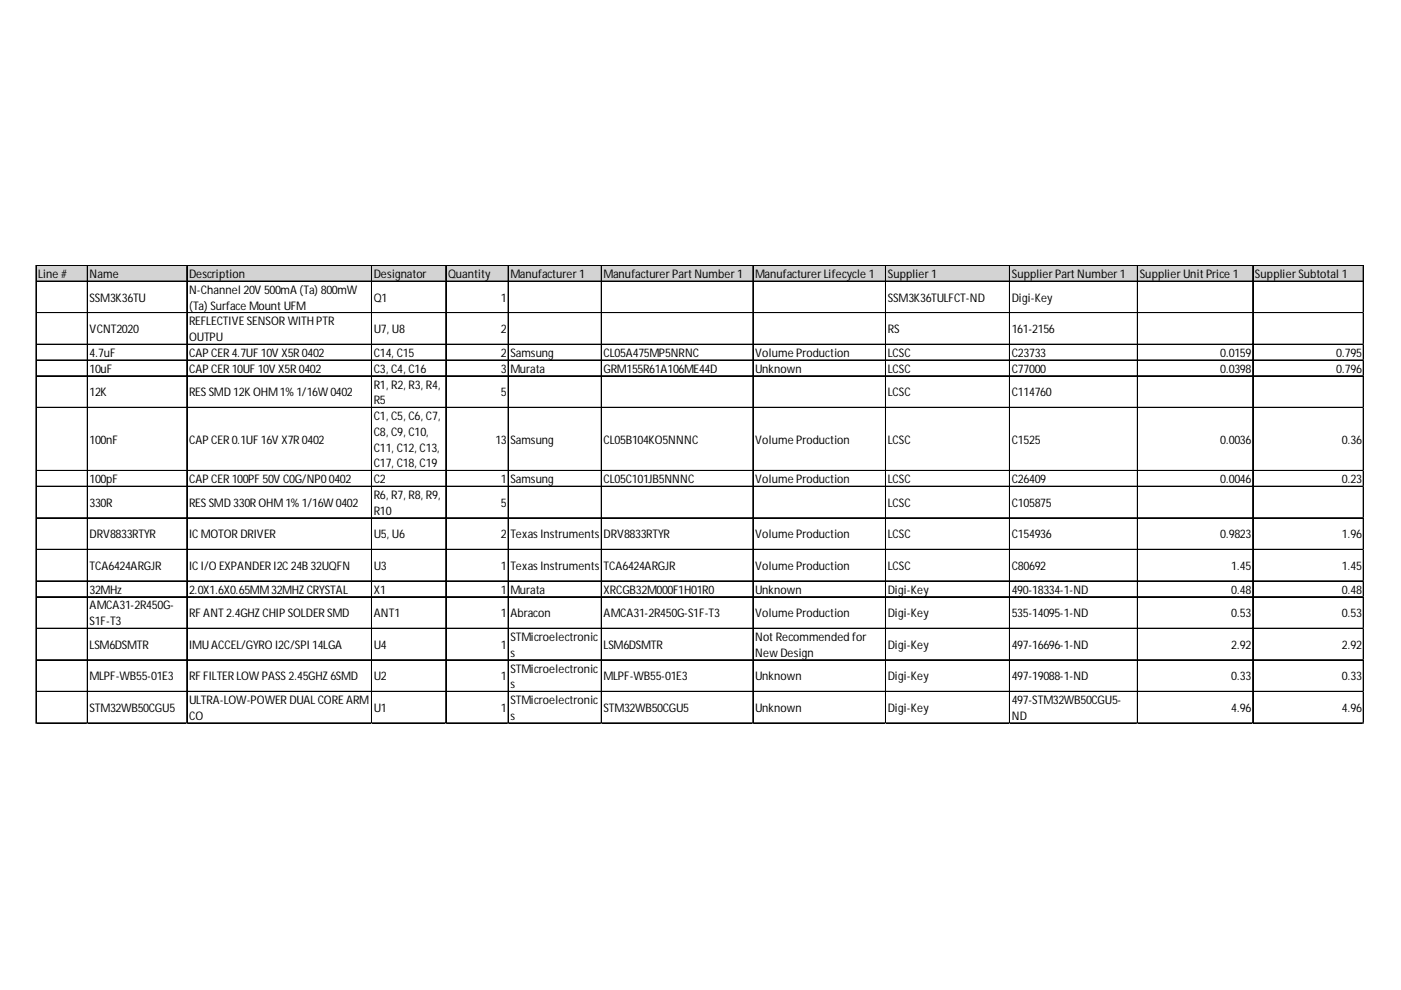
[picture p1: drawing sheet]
<svg xmlns="http://www.w3.org/2000/svg" width="297mm" height="210mm" viewBox="0 0 297 210" stroke-linecap="round" stroke-linejoin="round" font-family="sans-serif">
<defs><g id="words">
<g font-size="2.5">
<text x="8.1" y="59">Line #</text>
<text x="19" y="59">Name</text>
<text x="40.1" y="59">Description</text>
<text x="79.3" y="59">Designator</text>
<text x="95" y="59">Quantity</text>
<text x="108.2" y="59">Manufacturer 1</text>
<text x="128" y="59">Manufacturer Part Number 1</text>
<text x="160.1" y="59">Manufacturer Lifecycle 1</text>
<text x="188.2" y="59">Supplier 1</text>
<text x="214.5" y="59">Supplier Part Number 1</text>
<text x="241.6" y="59">Supplier Unit Price 1</text>
<text x="266.1" y="59">Supplier Subtotal 1</text>
<text x="19" y="64">SSM3K36TU</text>
<text x="40.1" y="62.3">N-Channel 20V 500mA (Ta) 800mW</text>
<text x="40.1" y="65.7">(Ta) Surface Mount UFM</text>
<text x="79.3" y="64">Q1</text>
<text x="106.2" y="64">1</text>
<text x="188.2" y="64">SSM3K36TULFCT-ND</text>
<text x="214.5" y="64">Digi-Key</text>
<text x="19" y="70.7">VCNT2020</text>
<text x="40.1" y="69">REFLECTIVE SENSOR WITH PTR</text>
<text x="79.3" y="70.7">U7, U8</text>
<text x="106.2" y="70.7">2</text>
<text x="188.2" y="70.7">RS</text>
<text x="214.5" y="70.7">161-2156</text>
<text x="19" y="75.7">4.7uF</text>
<text x="40.1" y="72.3">OUTPU</text>
<text x="40.1" y="75.7">CAP CER 4.7UF 10V X5R 0402</text>
<text x="79.3" y="75.7">C14, C15</text>
<text x="106.2" y="75.7">2</text>
<text x="108.2" y="75.7">Samsung</text>
<text x="128" y="75.7">CL05A475MP5NRNC</text>
<text x="160.1" y="75.7">Volume Production</text>
<text x="188.2" y="75.7">LCSC</text>
<text x="214.5" y="75.7">C23733</text>
<text x="258.7" y="75.7">0.0159</text>
<text x="283.3" y="75.7">0.795</text>
<text x="19" y="79">10uF</text>
<text x="40.1" y="79">CAP CER 10UF 10V X5R 0402</text>
<text x="79.3" y="79">C3, C4, C16</text>
<text x="79.3" y="82.4">R1, R2, R3, R4,</text>
<text x="106.2" y="79">3</text>
<text x="108.2" y="79">Murata</text>
<text x="128" y="79">GRM155R61A106ME44D</text>
<text x="160.1" y="79">Unknown</text>
<text x="188.2" y="79">LCSC</text>
<text x="214.5" y="79">C77000</text>
<text x="258.7" y="79">0.0398</text>
<text x="283.3" y="79">0.796</text>
<text x="19" y="84.1">12K</text>
<text x="40.1" y="84.1">RES SMD 12K OHM1% 1/16W 0402</text>
<text x="79.3" y="85.7">R5</text>
<text x="79.3" y="89.1">C1, C5, C6, C7,</text>
<text x="106.2" y="84.1">5</text>
<text x="188.2" y="84.1">LCSC</text>
<text x="214.5" y="84.1">C114760</text>
<text x="19" y="94.1">100nF</text>
<text x="40.1" y="94.1">CAP CER 0.1UF 16V X7R 0402</text>
<text x="79.3" y="92.4">C8, C9, C10,</text>
<text x="79.3" y="95.8">C11, C12, C13,</text>
<text x="105" y="94.1">13</text>
<text x="108.2" y="94.1">Samsung</text>
<text x="128" y="94.1">CL05B104KO5NNNC</text>
<text x="160.1" y="94.1">Volume Production</text>
<text x="188.2" y="94.1">LCSC</text>
<text x="214.5" y="94.1">C1525</text>
<text x="258.7" y="94.1">0.0036</text>
<text x="284.5" y="94.1">0.36</text>
<text x="79.3" y="99.1">C17, C18, C19</text>
<text x="19" y="102.5">100pF</text>
<text x="19" y="107.5">330R</text>
<text x="40.1" y="102.5">CAP CER 100PF 50V C0G/NP00402</text>
<text x="40.1" y="107.5">RES SMD 330R OHM1% 1/16W 0402</text>
<text x="79.3" y="102.5">C2</text>
<text x="79.3" y="105.8">R6, R7, R8, R9,</text>
<text x="106.2" y="102.5">1</text>
<text x="106.2" y="107.5">5</text>
<text x="108.2" y="102.5">Samsung</text>
<text x="128" y="102.5">CL05C101JB5NNNC</text>
<text x="160.1" y="102.5">Volume Production</text>
<text x="188.2" y="102.5">LCSC</text>
<text x="188.2" y="107.5">LCSC</text>
<text x="214.5" y="102.5">C26409</text>
<text x="214.5" y="107.5">C105875</text>
<text x="258.7" y="102.5">0.0046</text>
<text x="284.5" y="102.5">0.23</text>
<text x="79.3" y="109.1">R10</text>
<text x="19" y="114.2">DRV8833RTYR</text>
<text x="40.1" y="114.2">IC MOTOR DRIVER</text>
<text x="79.3" y="114.2">U5, U6</text>
<text x="106.2" y="114.2">2</text>
<text x="108.2" y="114.2">Texas Instruments</text>
<text x="128" y="114.2">DRV8833RTYR</text>
<text x="160.1" y="114.2">Volume Production</text>
<text x="188.2" y="114.2">LCSC</text>
<text x="214.5" y="114.2">C154936</text>
<text x="258.7" y="114.2">0.9823</text>
<text x="284.5" y="114.2">1.96</text>
<text x="19" y="120.9">TCA6424ARGJR</text>
<text x="19" y="125.9">32MHz</text>
<text x="40.1" y="120.9">IC I/O EXPANDER I2C 24B 32UQFN</text>
<text x="40.1" y="125.9">2.0X1.6X0.65MM32MHZ CRYSTAL</text>
<text x="79.3" y="120.9">U3</text>
<text x="79.3" y="125.9">X1</text>
<text x="106.2" y="120.9">1</text>
<text x="106.2" y="125.9">1</text>
<text x="108.2" y="120.9">Texas Instruments</text>
<text x="108.2" y="125.9">Murata</text>
<text x="128" y="120.9">TCA6424ARGJR</text>
<text x="128" y="125.9">XRCGB32M000F1H01R0</text>
<text x="160.1" y="120.9">Volume Production</text>
<text x="160.1" y="125.9">Unknown</text>
<text x="188.2" y="120.9">LCSC</text>
<text x="188.2" y="125.9">Digi-Key</text>
<text x="214.5" y="120.9">C80692</text>
<text x="214.5" y="125.9">490-18334-1-ND</text>
<text x="261.1" y="120.9">1.45</text>
<text x="261.1" y="125.9">0.48</text>
<text x="284.5" y="120.9">1.45</text>
<text x="284.5" y="125.9">0.48</text>
<text x="19" y="129.2">AMCA31-2R450G-</text>
<text x="40.1" y="130.9">RF ANT 2.4GHZ CHIP SOLDER SMD</text>
<text x="79.3" y="130.9">ANT1</text>
<text x="106.2" y="130.9">1</text>
<text x="108.2" y="130.9">Abracon</text>
<text x="128" y="130.9">AMCA31-2R450G-S1F-T3</text>
<text x="160.1" y="130.9">Volume Production</text>
<text x="188.2" y="130.9">Digi-Key</text>
<text x="214.5" y="130.9">535-14095-1-ND</text>
<text x="261.1" y="130.9">0.53</text>
<text x="284.5" y="130.9">0.53</text>
<text x="19" y="132.6">S1F-T3</text>
<text x="19" y="137.6">LSM6DSMTR</text>
<text x="40.1" y="137.6">IMUACCEL/GYRO I2C/SPI 14LGA</text>
<text x="79.3" y="137.6">U4</text>
<text x="106.2" y="137.6">1</text>
<text x="108.2" y="135.9">STMicroelectronic</text>
<text x="128" y="137.6">LSM6DSMTR</text>
<text x="160.1" y="135.9">Not Recommended for</text>
<text x="188.2" y="137.6">Digi-Key</text>
<text x="214.5" y="137.6">497-16696-1-ND</text>
<text x="261.1" y="137.6">2.92</text>
<text x="284.5" y="137.6">2.92</text>
<text x="108.2" y="139.3">s</text>
<text x="108.2" y="142.6">STMicroelectronic</text>
<text x="160.1" y="139.3">New Design</text>
<text x="19" y="144.3">MLPF-WB55-01E3</text>
<text x="40.1" y="144.3">RF FILTER LOW PASS 2.45GHZ 6SMD</text>
<text x="40.1" y="149.3">ULTRA-LOW-POWER DUAL CORE ARM</text>
<text x="79.3" y="144.3">U2</text>
<text x="106.2" y="144.3">1</text>
<text x="108.2" y="145.9">s</text>
<text x="108.2" y="149.3">STMicroelectronic</text>
<text x="128" y="144.3">MLPF-WB55-01E3</text>
<text x="160.1" y="144.3">Unknown</text>
<text x="188.2" y="144.3">Digi-Key</text>
<text x="214.5" y="144.3">497-19088-1-ND</text>
<text x="214.5" y="149.3">497-STM32WB50CGU5-</text>
<text x="261.1" y="144.3">0.33</text>
<text x="284.5" y="144.3">0.33</text>
<text x="19" y="151">STM32WB50CGU5</text>
<text x="40.1" y="152.6">CO</text>
<text x="79.3" y="151">U1</text>
<text x="106.2" y="151">1</text>
<text x="108.2" y="152.6">s</text>
<text x="128" y="151">STM32WB50CGU5</text>
<text x="160.1" y="151">Unknown</text>
<text x="188.2" y="151">Digi-Key</text>
<text x="214.5" y="152.6">ND</text>
<text x="261.1" y="151">4.96</text>
<text x="284.5" y="151">4.96</text>
</g>
</g></defs>
<path d="M7.7 56.4h281.5v3.4h-281.5z" fill="#d3d3d3"/>
<g fill="none" stroke="#000" stroke-width=".21">
<path d="M7.6 56.2v97.2M7.7 56.2v97.2M7.8 56.2h281.4M7.8 56.3h281.4M7.8 59.6h281.4M7.8 59.7h281.4M18.5 56.4v97M18.6 56.4v97M39.6 56.4v97M39.7 56.4v97M78.8 56.4v97M94.5 56.4v97"/>
<path d="M94.6 56.4v97M107.7 56.4v97M107.8 56.4v97M127.5 56.4v97M127.6 56.4v97M159.6 56.4v97M159.7 56.4v97M187.7 56.4v97M187.8 56.4v97M214 56.4v97M214.1 56.4v97M241.1 56.4v97"/>
<path d="M241.2 56.4v97M265.6 56.4v97M265.7 56.4v97M289 56.4v97M289.1 56.4v97M7.8 66.3h281.4M7.8 66.4h281.4M7.8 73h281.4M7.8 73.1h281.4M7.8 76.3h281.4M7.8 76.4h281.4M7.8 79.7h281.4"/>
<path d="M7.8 86.4h281.4M7.8 99.7h281.4M7.8 99.8h281.4M7.8 103.1h281.4M7.8 103.2h281.4M7.8 109.8h281.4M7.8 109.9h281.4M7.8 116.5h281.4M7.8 123.2h281.4M7.8 126.5h281.4M7.8 126.6h281.4M7.8 133.2h281.4"/>
<path d="M7.8 133.3h281.4M7.8 139.9h281.4M7.8 140h281.4M7.8 146.6h281.4M7.8 146.7h281.4M7.8 153.3h281.4"/>
</g>
<path d="M7.6 153.4v.1" fill="none" stroke="#d4d4d4" stroke-width=".21"/>
<path d="M7.6 153.4l.2 .1z" fill="#d4d4d4"/>
<path d="M18.5 153.4v.1" fill="none" stroke="#d4d4d4" stroke-width=".21"/>
<path d="M18.5 153.4l.2 .1z" fill="#d4d4d4"/>
<path d="M39.6 153.4v.1" fill="none" stroke="#d4d4d4" stroke-width=".21"/>
<path d="M39.6 153.4l.2 .1z" fill="#d4d4d4"/>
<path d="M78.8 153.4v.1" fill="none" stroke="#d4d4d4" stroke-width=".21"/>
<path d="M78.8 153.4l.1 .1z" fill="#d4d4d4"/>
<path d="M94.5 153.4v.1" fill="none" stroke="#d4d4d4" stroke-width=".21"/>
<path d="M94.5 153.4l.2 .1z" fill="#d4d4d4"/>
<path d="M107.7 153.4v.1" fill="none" stroke="#d4d4d4" stroke-width=".21"/>
<path d="M107.7 153.4l.2 .1z" fill="#d4d4d4"/>
<path d="M127.5 153.4v.1" fill="none" stroke="#d4d4d4" stroke-width=".21"/>
<path d="M127.5 153.4l.1 .1z" fill="#d4d4d4"/>
<path d="M159.6 153.4v.1" fill="none" stroke="#d4d4d4" stroke-width=".21"/>
<path d="M159.6 153.4l.2 .1z" fill="#d4d4d4"/>
<path d="M187.7 153.4v.1" fill="none" stroke="#d4d4d4" stroke-width=".21"/>
<path d="M187.7 153.4l.2 .1z" fill="#d4d4d4"/>
<path d="M214 153.4v.1" fill="none" stroke="#d4d4d4" stroke-width=".21"/>
<path d="M214 153.4l.2 .1z" fill="#d4d4d4"/>
<path d="M241.1 153.4v.1" fill="none" stroke="#d4d4d4" stroke-width=".21"/>
<path d="M241.1 153.4l.2 .1z" fill="#d4d4d4"/>
<path d="M265.6 153.4v.1" fill="none" stroke="#d4d4d4" stroke-width=".21"/>
<path d="M265.6 153.4l.1 .1z" fill="#d4d4d4"/>
<path d="M289 153.4v.1" fill="none" stroke="#d4d4d4" stroke-width=".21"/>
<path d="M289 153.4l.2 .1z" fill="#d4d4d4"/>
<path d="M289.2 66.3h.1" fill="none" stroke="#d4d4d4" stroke-width=".21"/>
<path d="M289.2 66.3v.1z" fill="#d4d4d4"/>
<path d="M289.2 73h.1" fill="none" stroke="#d4d4d4" stroke-width=".21"/>
<path d="M289.2 73v.1z" fill="#d4d4d4"/>
<path d="M289.2 76.3h.1" fill="none" stroke="#d4d4d4" stroke-width=".21"/>
<path d="M289.2 76.3v.2z" fill="#d4d4d4"/>
<path d="M289.2 79.7h.1" fill="none" stroke="#d4d4d4" stroke-width=".21"/>
<path d="M289.2 79.7v.1z" fill="#d4d4d4"/>
<path d="M289.2 86.4h.1" fill="none" stroke="#d4d4d4" stroke-width=".21"/>
<path d="M289.2 86.4v.1z" fill="#d4d4d4"/>
<path d="M289.2 99.7h.1" fill="none" stroke="#d4d4d4" stroke-width=".21"/>
<path d="M289.2 99.7v.2z" fill="#d4d4d4"/>
<path d="M289.2 103.1h.1" fill="none" stroke="#d4d4d4" stroke-width=".21"/>
<path d="M289.2 103.1v.1z" fill="#d4d4d4"/>
<path d="M289.2 109.8h.1" fill="none" stroke="#d4d4d4" stroke-width=".21"/>
<path d="M289.2 109.8v.1z" fill="#d4d4d4"/>
<path d="M289.2 116.5h.1" fill="none" stroke="#d4d4d4" stroke-width=".21"/>
<path d="M289.2 116.5v.1z" fill="#d4d4d4"/>
<path d="M289.2 123.2h.1" fill="none" stroke="#d4d4d4" stroke-width=".21"/>
<path d="M289.2 123.2v.1z" fill="#d4d4d4"/>
<path d="M289.2 126.5h.1" fill="none" stroke="#d4d4d4" stroke-width=".21"/>
<path d="M289.2 126.5v.2z" fill="#d4d4d4"/>
<path d="M289.2 133.2h.1" fill="none" stroke="#d4d4d4" stroke-width=".21"/>
<path d="M289.2 133.2v.2z" fill="#d4d4d4"/>
<path d="M289.2 139.9h.1" fill="none" stroke="#d4d4d4" stroke-width=".21"/>
<path d="M289.2 139.9v.1z" fill="#d4d4d4"/>
<path d="M289.2 146.6h.1" fill="none" stroke="#d4d4d4" stroke-width=".21"/>
<path d="M289.2 146.6v.1z" fill="#d4d4d4"/>
<path d="M289.2 153.3h.1" fill="none" stroke="#d4d4d4" stroke-width=".21"/>
<path d="M289.2 153.3v.1z" fill="#d4d4d4"/>
<use href="#words"/>
</svg>
